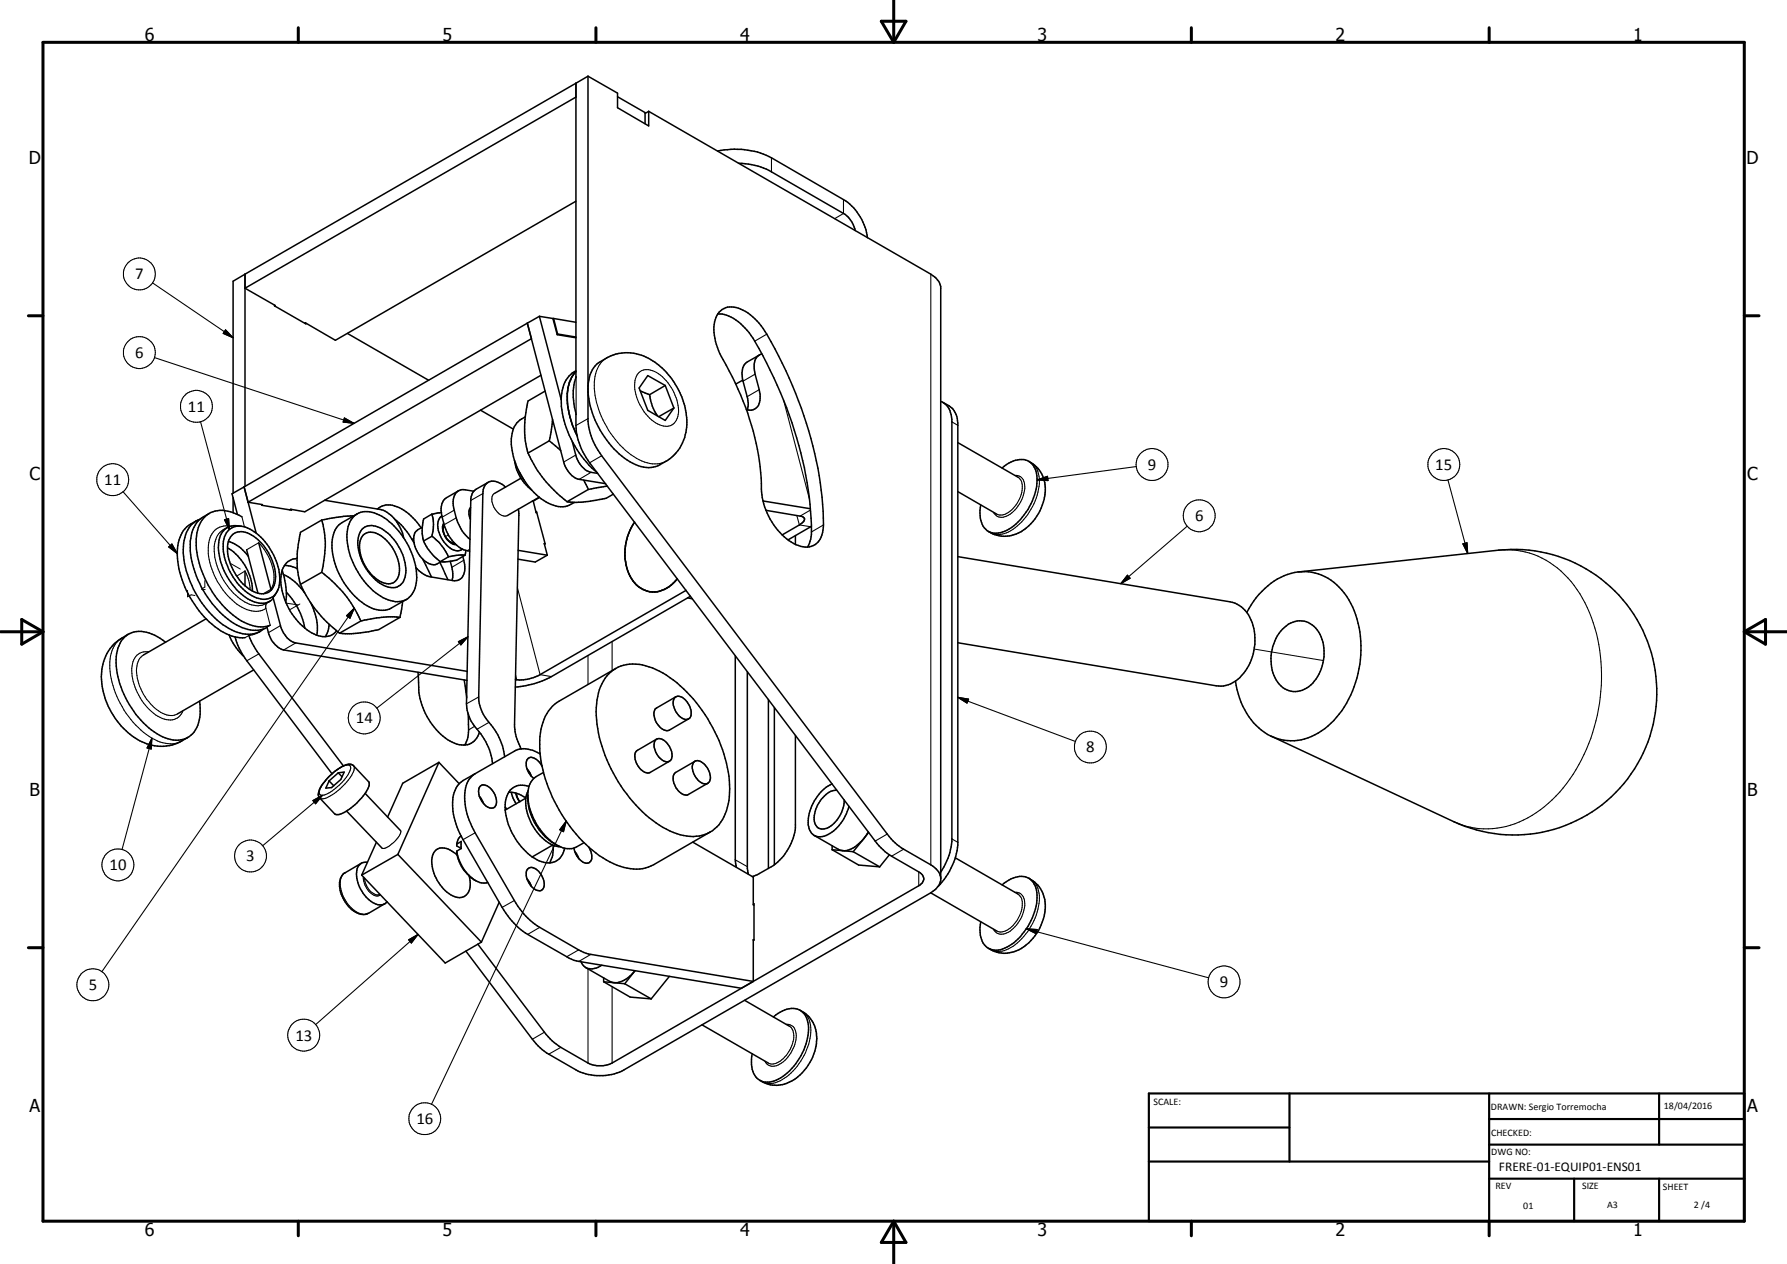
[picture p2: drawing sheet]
<svg xmlns="http://www.w3.org/2000/svg" width="420mm" height="297mm" viewBox="0 0 420 297" stroke-linecap="round" stroke-linejoin="round" font-family="sans-serif">
<defs><g id="words">
<g font-size="4.2">
<text x="34" y="9.6">6</text>
<text x="104" y="9.6">5</text>
<text x="174" y="9.6">4</text>
<text x="244" y="9.6">3</text>
<text x="314" y="9.6">2</text>
<text x="384" y="9.6">1</text>
<text x="6.8" y="38.7">D</text>
<text x="410.6" y="38.7">D</text>
<text x="7" y="112.9">C</text>
<text x="410.8" y="112.9">C</text>
<text x="7" y="187.1">B</text>
<text x="410.8" y="187.1">B</text>
<text x="7" y="261.4">A</text>
<text x="410.8" y="261.4">A</text>
<text x="34" y="290.4">6</text>
<text x="104" y="290.4">5</text>
<text x="174" y="290.4">4</text>
<text x="244" y="290.4">3</text>
<text x="314" y="290.4">2</text>
<text x="384" y="290.4">1</text>
</g>
<g font-size="3.9">
<text x="31.8" y="65.7">7</text>
<text x="31.8" y="84.2">6</text>
<text x="44.2" y="96.8">11</text>
<text x="269.9" y="110.4">9</text>
<text x="337.5" y="110.4">15</text>
<text x="24.5" y="114">11</text>
<text x="281" y="122.5">6</text>
<text x="83.7" y="170">14</text>
<text x="255.3" y="176.8">8</text>
<text x="57.9" y="202.4">3</text>
<text x="25.8" y="204.5">10</text>
<text x="20.9" y="232.7">5</text>
<text x="286.8" y="232">9</text>
<text x="69.5" y="244.5">13</text>
<text x="97.9" y="264.2">16</text>
</g>
<text font-size="3.1" x="352.4" y="275.1">FRERE-01-EQUIP01-ENS01</text>
<g font-size="2.4">
<text x="271.2" y="259.7">SCALE:</text>
<text x="350.6" y="260.8">DRAWN: Sergio Torremocha</text>
<text x="391.2" y="260.6">18/04/2016</text>
<text x="350.6" y="267">CHECKED:</text>
<text x="350.6" y="271.4">DWG NO:</text>
<text x="351.6" y="279.3">REV</text>
<text x="372" y="279.4">SIZE</text>
<text x="391" y="279.6">SHEET</text>
<text x="358.1" y="284.1">01</text>
<text x="377.9" y="283.8">A3</text>
<text x="398.3" y="283.8">2 /4</text>
</g>
</g></defs>
<path d="M44.1 138.7v1.6l.8-.5 .9 .2M48.2 136.4v1.6l-.8 .4 .8 .2M54.1 132.4l2.4 1.3M105.4 125.7l-.7 .4M67.3 141.7l2.8 .5M70.5 141.9l-2.4 1.4M294.9 152.5l16.3 2.7" fill="none" stroke="#000" stroke-width=".24"/>
<g fill="none" stroke="#000" stroke-width=".35">
<path d="M135.4 19.6v69M135.4 19.6l-77.8 44.8M138.2 17.9v81.1a15.7 15.7 0 0 0 3.3 8.1l67.6 89.5 .9 1 2 1.7 6.9 3.9a4.5 4.5 0 0 1 2.3 2.9M138.2 17.9l7 4v3.4l7.3 4.3v-3.4M138.2 17.9l-2.8 1.7M135.4 22.8l-77.8 44.9 7.1 4.1-.2 .1M145.2 22.7l6.5 3.8v2.6M152.5 26.2l66.4 38.2 1.2 1 .8 1.1 .3 .8v139.6l-.5 1.2-.6 .7-1.2 1M152.5 26.2l-.8 .5M168.7 35.5a19.2 19.2 0 0 1 12.7 1.6l16.9 9.8a12.8 12.8 0 0 1 5.7 9M173.6 38.4a15.8 15.8 0 0 1 7.8 2l16.9 9.8a6.2 6.2 0 0 1 2.8 4M135.4 47.3l-56.5 32.7-7.1-4.1h-.1"/>
<path d="M57.6 64.4v49.9M57.6 64.4l-2.8 1.7v49.8M64.5 71.9l7.4 4.2v-.2M64.5 71.7v.2M81.7 78.4l19.1 11M124 75.9l8.5 32.7a5.7 5.7 0 0 0 3.7 4l6.2 1.1M124 75.9l1 3.7-66.7 38.4 3.4 .6-.2 .1M124 75.9l-66.6 38.5M126.8 74.3l3.2 .5 1 3.9 4.4 .7M126.8 74.3l5.1 19.6M126.8 74.3l-2.8 1.6M130.2 74.8l5.2 .9"/>
<path d="M130.2 74.8l.9 3.7M130.2 74.8l-.2 .1M131.1 78.5l4.3 .7M131.1 78.5l-.1 .1M168.8 73.8a9 9 0 0 1 6.9 3.8l.5 .6a94.4 94.4 0 0 1 14.6 45.2 8.2 8.2 0 0 1-.9 5.2M169.1 73.3a4.5 4.5 0 0 1 5.6-.4 15.6 15.6 0 0 1 6.6 7.4 95.1 95.1 0 0 1 12.2 39.8l.1 3.3a5.1 5.1 0 0 1-2.4 4.8 6.1 6.1 0 0 1-6.3-1.6 16.8 16.8 0 0 1-5.9-14.2 66.4 66.4 0 0 0-9.8-29.3 10.7 10.7 0 0 1-.6-9zM113 96.4l7.7 4.4M123.5 98a5.5 5.5 0 0 0-3.3 5.1 17.8 17.8 0 0 0 8.8 15.2 5.6 5.6 0 0 0 6.1-.2M127.2 88.2l-55.5 32.1-3.3-.6-.3 .1M128.2 91.9l-4 2.3a22.7 22.7 0 0 0 0 12.3M129.9 98.6l-.8 5M131.9 93.9a23.5 23.5 0 0 0 8.6 17.2"/>
<path d="M135.4 87.3a8.8 8.8 0 0 0-2 7.5l.4 2.5a20.4 20.4 0 0 0 1.9 5.1M135.4 87.1a6.8 6.8 0 0 0-3.4 6l-.1 .8M135.5 88.6a14.1 14.1 0 0 0-.1 8.8v2.6a16 16 0 0 0 3.2 8.8l67.6 89.4 2.4 2.3 7.4 4.4a1.71 1.71 0 0 1 1.2 1.6 1.71 1.71 0 0 1-1.2 1.7l-72.1 41.6a6.3 6.3 0 0 1-5.7 0l-6.3-3.7-2.5-2-1.4-1.5-15.7-20.7M138.2 90.7a6.9 6.9 0 0 1 4.7-6.8 10.9 10.9 0 0 1 12.4 2.2 17.6 17.6 0 0 1 6 15.5 9.8 9.8 0 0 1-4.7 6.8 6.9 6.9 0 0 1-8.4 .1 22.2 22.2 0 0 1-10-16.3M150.5 91.8l2.2 1M152.7 92.8a11.6 11.6 0 0 0 1.9 4.9M156.4 90.6l-4.1-2.3-2 2.9 2 5.2 4.1 2.4 2-2.9M156.4 90.6l2 5.3M156.4 90.6l-3.7 2.2M158.4 95.9l-3.5 2M174.7 89.3l-1.7 1M178.6 83.4l-2.9 1.6a3.5 3.5 0 0 0-1.1 4.1l1.2 4.6 .1 1.4-.2 1.2"/>
<path d="M179.1 83.2a2.93 2.93 0 0 0-1.7 3.8l1.1 4.6a3.8 3.8 0 0 1-1.2 4.6l-.6 .2-1.2-.1M221.2 94.3a4.4 4.4 0 0 1 2.6 4.3v99.1a15.1 15.1 0 0 1-2.6 7.3M221.7 94.6l1.5 .8a4.9 4.9 0 0 1 2 4v99.2a16.5 16.5 0 0 1-4.6 9.7M54.8 117v3.5M57.4 114.4l-2.8 1.6 1.2 4.9M57.4 114.4l2.8 10.9M61.5 118.6l.1 .1 6.9 1.2v-.2M76.3 117.6l13.1 2.1a8.5 8.5 0 0 1 5.5 6.7M88.7 119.6a4.2 4.2 0 0 1 4.6-.5 12.4 12.4 0 0 1 5.7 5M107.8 115.4l-2.8 1.6a4 4 0 0 0-1 4.5 10.2 10.2 0 0 0 4.6 7.5l1.8 .5M110.6 119.3l-.3 .6a3.3 3.3 0 0 0 .3 2.1M111.4 115.4l-2-.3a2.43 2.43 0 0 0-2.9 2.8 12.1 12.1 0 0 0 4 8.8"/>
<path d="M114.6 113.5l-.5 .5-.4 .7-.2 1.3-.9 47.8a10.3 10.3 0 0 0 3.3 7.1 14.3 14.3 0 0 1 2.7 6.9M118.9 114.5a3.8 3.8 0 0 0-4-1.2l-3 1.7a2.96 2.96 0 0 0-1.2 2.6l-1 47.8a9.7 9.7 0 0 0 2.9 6.5 13.9 13.9 0 0 1 3.2 7.6M121 108.2a10.5 10.5 0 0 0 4 6.9M121.9 119.6l.1 1.5-1 49.2a12.6 12.6 0 0 0 1.5 5.7M122 110.8l1.3 2.1M122.5 112.4l-6.2 3.6M124.2 106.5a29.2 29.2 0 0 0 9.1 11.4M125.2 117.7l.2 .1M125.4 117.8l.7 2.7h.1M126.8 116.8l-7.5 4.4M126.9 116.9l-1.5 .9M129.1 103.6l2.8 2.3"/>
<path d="M129.1 103.6l-4.9 2.9M134.5 103.7l.9 3.2a5.4 5.4 0 0 0 3.6 4.1l1.5 .3M137.2 112.8l1.1 2.2M138.3 115l-5 2.9M142.8 114.3l-4.5 .7M144.2 116.1a9.4 9.4 0 0 1-4 1.5l-3.6 .4-3.3-.1M179.4 117.7l11.1 1.8M180.1 119.9l8 1.4a.85 .85 0 0 1 1.1 .6 .85 .85 0 0 1-.7 1l-4.6 2.8M225.2 115.5l9.1 5.3M225.2 104l14.1 8.1M235.6 110a6.1 6.1 0 0 1 6-1.8 4.9 4.9 0 0 1 2.2 5.4 14.4 14.4 0 0 1-7.5 11.2 3.8 3.8 0 0 1-5.8-3l-.1-1.9 .2-1.2M241.9 108.4a7.5 7.5 0 0 1 3.4 9.6 10.9 10.9 0 0 1-8 7.9 7.1 7.1 0 0 1-4.9-1"/>
<path d="M46.2 122.4a7.7 7.7 0 0 0-4.5 8 23.1 23.1 0 0 0 11.5 18.5l.7 .3M47.1 122a6.3 6.3 0 0 0-3.9 5.7 22.5 22.5 0 0 0 5.4 15.5 15 15 0 0 0 9.1 5.8 5.6 5.6 0 0 0 4.3-1.2M49.2 120.6a7 7 0 0 0-4.5 6.6 23.1 23.1 0 0 0 8.3 17.8 10.3 10.3 0 0 0 8.2 3l1.6-.6M53.4 124l-1 .5M53.5 128.7a12.3 12.3 0 0 1 5.8 10.2M53.7 127.3a9 9 0 0 1 4.7 3.5M53.8 124.6a4.6 4.6 0 0 1 6 .4 13.7 13.7 0 0 1 5.8 13 3.7 3.7 0 0 1-5.3 2.5 14.2 14.2 0 0 1-7.8-13.3l.3-1zM54.5 125.8a3.4 3.4 0 0 1 4.1-.4 12 12 0 0 1 6.1 11.2 3.2 3.2 0 0 1-5.1 2.4 12.1 12.1 0 0 1-6.1-11.1 3.6 3.6 0 0 1 1-2.1zM56.8 123.7a4 4 0 0 0-5.4 3.8 14.9 14.9 0 0 0 8.4 14 4.1 4.1 0 0 0 4.1-.5M56.9 121.5a7.7 7.7 0 0 0-7.8-.8 6.8 6.8 0 0 0-3 6 23.3 23.3 0 0 0 9.3 18.3 8.9 8.9 0 0 0 8.1 1.9M57.6 134.2v3.5M58 129.2l2.7 10.2"/>
<path d="M60.8 127.6l2.9 10.9M66.4 134a17.7 17.7 0 0 1 .8 7.6M66.6 135a12.1 12.1 0 0 1 5.1 4.4M66.9 132.9l1.5 .2 1.5 .5M67.3 139.1a16.1 16.1 0 0 1 4.4 8.5M69.8 131.2a4.1 4.1 0 0 0-3.7 4.4 15.5 15.5 0 0 0 5.6 12M70.6 137.3a30.7 30.7 0 0 0 9.2 11.5M75.6 122.2a21.9 21.9 0 0 1 0 12.3M75.6 134.5a28.7 28.7 0 0 1 9.3 11.4M75.6 122.2l-5 2.9a23.5 23.5 0 0 0 0 12.2M75.6 134.5l-5 2.8M83.1 121.2l-2.3 .1-5.2 .9"/>
<path d="M83.1 121.4a4.8 4.8 0 0 1 6.1-.4 17.3 17.3 0 0 1 8.7 16 4.5 4.5 0 0 1-6.6 4 16.9 16.9 0 0 1-8.9-10.3 10.6 10.6 0 0 1 .1-8.5zM84 120.8l-3.6 2a5.4 5.4 0 0 0-2.3 4.6 17.5 17.5 0 0 0 9.3 15.5 5.3 5.3 0 0 0 4.6 0l3.6-2.1M85.1 124.4a3.7 3.7 0 0 1 4.7-.2 12 12 0 0 1 5.5 11 3.2 3.2 0 0 1-5.1 2.4 11.9 11.9 0 0 1-6-11.2l.5-1.3zM85.4 125.8a3.2 3.2 0 0 1 4.3 .2 10 10 0 0 1 4.1 9 2.6 2.6 0 0 1-4.1 1.8 9.4 9.4 0 0 1-4.9-10zM92.8 122a17.9 17.9 0 0 1 4.6 5.6M99.3 123.9a2.87 2.87 0 0 0-1.9 4.1 6 6 0 0 0 4.5 4.7l.6-.1 1.2-.6M99.4 131.4l2.1 4.2M99.6 127.1l.8 1.5a13.4 13.4 0 0 0 3.1 3.4M101.5 120.8l-1.9 1.2-.3 2.1v1.2l.3 1.8M101.5 126a12.3 12.3 0 0 1 3.9 4.9M101.5 120.8a9 9 0 0 1 0 5.2M101.5 126l-1.9 1.1"/>
<path d="M103.4 132.1l1.9 4.1M103.8 120.4l-2.3 .4M103.9 121.2a3.5 3.5 0 0 0-.5 4.4 5.6 5.6 0 0 0 4.2 3.9l1.1-.5M104.3 122.9a2.96 2.96 0 0 0 .3 3M104.5 123.4a2.56 2.56 0 0 0 .1 2.5M104.6 125.9a3.5 3.5 0 0 0 2.6 2.1M104.6 125.9a2.92 2.92 0 0 0 2.2 1.7M105.4 130.9l-1.9 1.1M105.9 131.9l.5 2.4 .1 1.3-.2 .8M108.8 130.8a5.2 5.2 0 0 1-.3 5.1l-.9 .5-.7 .1-5.7-.9a6 6 0 0 1-3.4-2.3M109.3 130.5l-1.9 1.1-1.8 .4h-2.1M109.3 130.5h-2l-1.9 .4"/>
<path d="M109.5 129.4l-.2 1.1M110.4 121.6l.2 .2M121.8 129.3l6.9 1.2M126 120.3l.1-.1 2.1 7.6-.2 .1M128.1 127.8l-.1-.1 .7 2.8M128.7 130.5l-2.9 1.6-4-.7M149.2 122.7a12.2 12.2 0 0 0 .1 14.3 6 6 0 0 0 9 0l.9-1M161.3 138.7l-34.3 19.8a8.7 8.7 0 0 1-5.8 1.2M187 125.9v2M190.8 123.7l-5.5 3.2M225.2 130.8l64.1 10.6a6.4 6.4 0 0 1 3.8 2.5M305.3 134.4l47.1-5.1a33.6 33.6 0 0 1 36.7 38.9 33.6 33.6 0 0 1-47.3 24.9l-42.9-20.1"/>
<path d="M30.2 149a10.9 10.9 0 0 0-6.1 12.8 17 17 0 0 0 11 13.2 9.6 9.6 0 0 0 7.6-.8l1.5-.9M38.9 150.9a8.6 8.6 0 0 0-7.9-2.2 5.8 5.8 0 0 0-3.6 4.9 18.9 18.9 0 0 0 3 12 19.8 19.8 0 0 0 7.1 7.2 6.4 6.4 0 0 0 7.4 0 8.3 8.3 0 0 0 2.1-7.2l-.1-.8M48.5 145.4l-14.8 8.5M53.9 149.2l1.9 .6 1.8 .1M53.9 149.2a13.5 13.5 0 0 0 3.4 5M55.3 149.6a15.5 15.5 0 0 0 2.7 5.7l20.1 26.5M58.5 149.4l.8 1.9 1.6 2.4 19.8 26.3M59.6 157.4l-17.9 10.4M61.2 148.4l-.5 .2M62.8 147.4a7 7 0 0 0 2.6 4.7l1.3 .6 43.1 7.2M63.4 141.3l-1 .6M64.2 140.5l1.7 6.5a5.6 5.6 0 0 0 3.6 4.1l40.4 6.7"/>
<path d="M71.7 147.6a6 6 0 0 0 6.4 1.5l1.1-.8M73.1 141.6a13.1 13.1 0 0 1 1.4 7.7M77.4 146.7l-.3 1.6-.6 1.3M84.9 145.9l-5.1 2.9M94.1 145.1l-1.4-.2-3 .2-4.8 .8M94.1 145.1l-5.5 3-6 .8-2.8-.1M94.7 141.4l-.6 3.7M98.3 158l.1 1.2a16.2 16.2 0 0 0 7.9 15.2 4.3 4.3 0 0 0 5.8-1l.6-1.3M109.1 159.8l.7 4.2M144.8 157.1a9.9 9.9 0 0 0-4.4 7.4 29.8 29.8 0 0 0 5 19.2 30.2 30.2 0 0 0 12.1 11.6 10.3 10.3 0 0 0 9.5 .2M144.8 157.1a9.7 9.7 0 0 1 8.6-.1 30.4 30.4 0 0 1 14.1 13.9 28.5 28.5 0 0 1 3.7 18 9.5 9.5 0 0 1-4.2 6.6M144.8 157.1l-13.3 7.7a10.2 10.2 0 0 0-4.6 8.3 32 32 0 0 0 6.5 20.2 26.3 26.3 0 0 0 13.2 10.5 9.1 9.1 0 0 0 7.1-.6l13.3-7.7"/>
<path d="M161.7 140.5l1.1 .2M162.3 140.1l-32.6 18.9a21.4 21.4 0 0 1-8.5 2.5M172.9 154.1v48l.2 1.7M175.7 157.9v46.2l.3 1.3M225.2 151l60.8 10.2a6.2 6.2 0 0 0 4.5-1.1M293.1 143.9a12.2 12.2 0 0 1-1.2 14.8l-1.4 1.4M293.1 143.9a16.5 16.5 0 0 1 12.1-9.5 12.2 12.2 0 0 1 11.9 6.6 25 25 0 0 1-4.9 29.6 12.1 12.1 0 0 1-14.2 2 17.1 17.1 0 0 1-7.5-12.5M301.5 147.9a5.2 5.2 0 0 1 5.1-1.9 5.2 5.2 0 0 1 4 3.7 10.3 10.3 0 0 1-3.4 12 5.2 5.2 0 0 1-7.7-3 10.6 10.6 0 0 1 2-10.8zM103.2 179.2l-8.5 4.9-3.6 7.9M103.2 179.2l-9.7 21.6M103.2 179.2l4.8 5M110.1 167.7v5l-.2 1.1-.6 1.3"/>
<path d="M127 177.2a5.9 5.9 0 0 0-6.1-.7l-9.2 5.3M154.1 173.9a1.85 1.85 0 0 1 2.6 .6 3.7 3.7 0 0 1 1.1 4.1 1.64 1.64 0 0 1-2.6-.4 4.3 4.3 0 0 1-1.4-3.5zM154.4 173.7l-4.5 2.6a2.38 2.38 0 0 0-.1 3.3 3.3 3.3 0 0 0 2.9 2l4.7-2.7M158.7 164a1.81 1.81 0 0 1 2.5 .6 3.8 3.8 0 0 1 1.1 4.1 1.69 1.69 0 0 1-2.6-.5 3.7 3.7 0 0 1-1.2-4zM158.9 163.7l-4.5 2.7a2.11 2.11 0 0 0-.4 2.5 3.3 3.3 0 0 0 3.2 2.8l4.7-2.7M163.1 179.1a1.92 1.92 0 0 1 2.7 .6 3.8 3.8 0 0 1 .9 4.1 1.84 1.84 0 0 1-2.8-.8 3.6 3.6 0 0 1-.8-3.9zM163.4 178.9l-4.5 2.6a2.14 2.14 0 0 0-.3 2.9 3.3 3.3 0 0 0 3.1 2.4l4.7-2.7M180.7 164.4v39.7M182.1 166.3v36.9M187 172.8v21.6a12.8 12.8 0 0 1-5.6 9.3l-3.3 1.8-1.2 .5M77.3 182.5a7.8 7.8 0 0 1 5.1-2.9l.6 .2 3.8 4a4.6 4.6 0 0 1-1.8 3.7 11.6 11.6 0 0 1-5.5 3.9l-.8-.1-3.5-3.8a1.74 1.74 0 0 1 0-2.1l.6-1zM77.4 183.5l1.1 1.2"/>
<path d="M79.5 181.6l1.4-.2-.8 1.8-2.1 1.9-1.4 .1 .8-1.7M79.5 181.6l-2.1 1.9M79.5 181.6l.9 .9M81.5 190.6l8.3 8.7M85.8 186.4l8.3 8.8M88.5 197.9l-3.5 7.8M107.4 198.4l1-.7v1.7M107.4 198.4v.4l1 .6M108.4 196.4l-.7 .8-.3 1.2M108.4 199.4l-1 .6M111.7 181.8a6 6 0 0 0-2.4 5.9 16.8 16.8 0 0 0 2.4 8l9.2 15.9a17 17 0 0 0 6 6.3l9.1 5.3 2.4 1 38.7 6.4M111.7 181.8l-2.8 1.6a6.7 6.7 0 0 0-2.4 6.6 18.2 18.2 0 0 0 2.4 7.3l9.2 15.9a18.2 18.2 0 0 0 6 6.4l9.7 5.6 1.1 .5 1.2 .2 38.2 6.3 2.8-1.6"/>
<path d="M112.7 187.1l1 1.7M112.8 184.8a1.77 1.77 0 0 1 2.6 .6 3.7 3.7 0 0 1 1 4.2 1.84 1.84 0 0 1-2.7-.8 3.6 3.6 0 0 1-.9-4zM118.8 190.4a15.9 15.9 0 0 0 8 11.9 4 4 0 0 0 5.9-3M118.8 189.7l.3 .5M119.6 186.2l1.5 .1 2.5 1.2M120.2 186.2l.4 1.4 .8 1.3M121.3 186.4l.4 1.3 .5 .7M121.4 186.4l.3 1.1 .5 .9M123.6 187.6l-4.8 2.8M123.9 180.7l.7 1 .3 .7M124.1 187.5a15 15 0 0 0 6.7 11M124.2 185.8a8.7 8.7 0 0 0 .5 7.3 9.9 9.9 0 0 0 6.6 5.9h.4"/>
<path d="M124.4 184.8a3.9 3.9 0 0 0-5.5 3.2l-.1 2.4M124.9 182.4l.6 .5M127.5 180.1a3 3 0 0 0-3-2l-.3 .1a2.45 2.45 0 0 0 0 3.2l.7 1M127.8 181.5a5.8 5.8 0 0 0-2.7 1.9l-.3 .4a9.2 9.2 0 0 0-.2 7 13.1 13.1 0 0 0 6.2 7.7M130 198.6l-4.9 2.8M130 198.6a6.3 6.3 0 0 1-.8 4.2M134.9 199.3l.2 .8M137.3 198a5.2 5.2 0 0 1-4.4 1.4l-2.1-.9M138.4 199.1a3.2 3.2 0 0 1 .4 3.3 1.75 1.75 0 0 1-2.6-.6l-1.1-1.7M162.9 197.9l14.2 8.2v6.5l.2 .1M191.5 196.3l5.9 3.5a4.2 4.2 0 0 0 4.1-1.1l1.6-1.6M195.6 184.2a10.5 10.5 0 0 0-5.5 10.1 2.96 2.96 0 0 0 1.3 2"/>
<path d="M195.7 199.7l6.2 3.6 4.9 .4M195.7 199.7l4.9 .5M195.7 198.8v.9M196.8 185.7a5.4 5.4 0 0 0-4.6 3.5 4.8 4.8 0 0 0-.1 5.1 2.72 2.72 0 0 0 3.6-.5 7.8 7.8 0 0 0 2.8-5.8M199.6 189.5a9.5 9.5 0 0 1-6.3 7.1h-1.2l-.7-.3M203.1 197.1l-2.5 3.1M204.2 195.5l-1.1 1.6M204.2 195.6l-1.1 1.5M85 202.9l-3.9 2.2a3.4 3.4 0 0 0-1.1 4.1 7.8 7.8 0 0 0 4.7 5.6l.8 .1 1.1-.3 3.9-2.2M85 205.7l19.7 20.6 8.5-4.9M86.4 202.6a2.27 2.27 0 0 0-2.6 2.8 8.3 8.3 0 0 0 5 7.2l1.4-.1 .8-.6M93.5 200.8l-8.5 4.9"/>
<path d="M93.5 200.8l19.7 20.6M107.4 200a8.8 8.8 0 0 0 4.4 6.9M107.4 200a9.6 9.6 0 0 0 5.4 7.4l.8 .1 1.1-.1M107.5 201a4.5 4.5 0 0 0-4.5-1.6 3.4 3.4 0 0 0-1.5 3.7 8.9 8.9 0 0 0 6.1 7.8 2.75 2.75 0 0 0 3-3.4l-.3-1.6M117.4 212l-4.2 9.4M123.9 206.5l.7 1 .3 .8M124 204.3a1.42 1.42 0 0 1 2.1 0 4.1 4.1 0 0 1 1.6 4.5 1.65 1.65 0 0 1-2.5-.3 4.1 4.1 0 0 1-1.3-4zM135.1 200.1l1 1.7M177.1 212.5l.2-.1v8.5M200.6 200.2l6.2 3.5M209.1 200.9l-2.3 2.8M218.8 209.8l15.5 9"/>
<path d="M218.9 209.8l-72.2 41.6a12.3 12.3 0 0 1-11.3 0l-6.9-4-2-1.6-1.3-1.6-15.7-20.7M224.6 201.6l14.7 8.5M235.6 207.9a5.9 5.9 0 0 1 6.4-1.5 4.9 4.9 0 0 1 1.8 4.6 14.6 14.6 0 0 1-7 11.5 3.9 3.9 0 0 1-6.3-2.7l-.1-1.9 .2-1.3M241.9 206.4a7.6 7.6 0 0 1 3.4 9.6 10.6 10.6 0 0 1-8.5 8 6.7 6.7 0 0 1-4.4-1.2M136.6 226a2.73 2.73 0 0 0 4 1.3l.9-.5M137.7 227.4l5.7 3.2 1 .3M141.9 230.7l6.3 3.6 4.9 .4M141.9 229.8v.9M141.9 230.7l2.5 .2M144.4 230.9a6.3 6.3 0 0 0 4.9-2.8l-2.4 3.1M144.4 230.9l2.5 .3M146.9 231.2l6.2 3.5"/>
<path d="M157.4 229.4l-4.3 5.3M175.1 235.1l10.5 6.1M177.3 220.9l-.2 .1M177.3 220.9l-.2-.1v9.8M181.9 239a6.2 6.2 0 0 1 6-1.7 4.9 4.9 0 0 1 2.2 5.3 14 14 0 0 1-8.1 11.4 3.8 3.8 0 0 1-5.3-3.8l.2-2.6M188.1 237.4a7.4 7.4 0 0 1 3.7 8.9 10.8 10.8 0 0 1-8.7 8.7 6.6 6.6 0 0 1-4.5-1.1M165 240.8l15.6 9"/>
</g>
<g fill="none" stroke="#000" stroke-width=".25">
<path d="M181.4 37.1v3.3M198.3 46.9v3.3l-2.1 1.2M35.8 66.5l19 12.9M53 77.5l1.8 1.9-2.3-1zM168.8 73.8h.1M180.3 78.5l-2.9 1.7M218.9 64.4v138.8M36.3 84l46.9 15.5M47.1 99.1l6.8 25.3M81 98.2l2.2 1.3-2.5-.3zM135.4 88.6l.1 8.8M135.4 97.4h.1"/>
<path d="M138.2 98.4l-2.8 1.6M142.7 84.1a6.6 6.6 0 0 0-3 5.7 21.6 21.6 0 0 0 10.6 18.2 6.7 6.7 0 0 0 6.3 .4M150.3 87.5a3.3 3.3 0 0 1 4.1 0 10.9 10.9 0 0 1 5 10.4 2.87 2.87 0 0 1-4.3 1.9 10.9 10.9 0 0 1-5.8-10.4l.5-1.3zM177.5 87.9l-2.8 1.7M178.5 91.6l-2.8 1.6M184.3 94.1l6 23.2M223.8 99.1l1.4 .8M28.9 115.6l12.8 14.5M106.8 119.9l-2.8 1.6M113.5 116l-2.8 1.6M116.3 116l-.2 .1a3.3 3.3 0 0 0 .8 4.2l1.1 .8 .5 .2 .8-.1M135.4 106.9l-2.9 1.7"/>
<path d="M139 111l-2.8 1.6M141.5 107.1l-2.9 1.7M190.6 119.8l-2.5 1.5M238.6 111.7a2.24 2.24 0 0 1 2.3 2.7 8.3 8.3 0 0 1-4.2 6.9 2.12 2.12 0 0 1-3.1-.9M239.3 112.1a3.5 3.5 0 0 1 .8 4.1 7 7 0 0 1-4.5 4.8l-1.3-.2M242.4 108.7a5.6 5.6 0 0 1 1.8 6.3 14.6 14.6 0 0 1-7.1 10 4.6 4.6 0 0 1-4.2 .2M243.9 112.8l2.4-.9 .1 1zM267.2 109.6l-23.3 3.2M340.4 112.8l4.7 17.3M39.7 128.5l.7-.7 1.3 2.3zM52.4 124.5a5.3 5.3 0 0 0-2 5.8 15.3 15.3 0 0 0 8.2 11.7 4.2 4.2 0 0 0 3.8-.1M52.8 122.1l1-.2 .1 2.5z"/>
<path d="M54.2 123.7a4.3 4.3 0 0 0-5.2 4.4 16.6 16.6 0 0 0 7.9 14.6 5.3 5.3 0 0 0 5.6 .3M55.7 135.4l1.9-1.2a10.4 10.4 0 0 1 1.2 4.4M56.9 121.5l.6 2.3M58 129.2l2.8-1.6a11.7 11.7 0 0 1 3.5 9.7l-.6 1.2-1.8 1M65.2 139l-1.3 2M97.3 126.5l-.5 .2M107.3 121.7l-2.9 1.6M109 131.7l-2.8 1.6M110.4 129.1l-.5 .3M121.7 138.1l5.3 20.4 2.7 .5M187.4 121.2l.5 2.2 2.7 .4M193.6 123.4l-2.8 1.6"/>
<path d="M265.1 135.2l.6 .7-2.2 1.3zM279.1 123.7l-15.6 13.5M343.9 127.8l1-.2 .2 2.5zM352.4 129.3a19.3 19.3 0 0 1 17.7 8.3 37.5 37.5 0 0 1 6 27.7 38.9 38.9 0 0 1-13 24.3 20.1 20.1 0 0 1-21.3 3.5M28.7 149.9a6.6 6.6 0 0 0-2.9 5.7 21.6 21.6 0 0 0 9.9 17.9M33.7 153.9a5 5 0 0 0-1.4 5.5 11.6 11.6 0 0 0 6.9 8.6l1.4 .1 1.1-.3M35 153.2a3.4 3.4 0 0 0-3.9 3.3 13.2 13.2 0 0 0 7 12.3 3.4 3.4 0 0 0 4.9-1.8M60.7 148.6l-1.3 .6-.9 .2-.9 .5M60.9 153.7l-2.9 1.6M62.5 143l1 3.9-.7 .5M62.7 141.7l-.2 .6v.7M65.9 147l-2.8 1.7"/>
<path d="M69.5 151.1l-2.8 1.6M81.5 144.7l1.8-1.8-1 2.4zM83.3 142.9l-59.4 85.4M107.8 150.8l2.2-1.2-1.6 2zM110 149.6l-21.4 16.8M121.2 158.7l.3 1-.3 .2M138.2 154.1v6.8M143.9 150.7v6.9M35.7 173.5l-.2 2.5-.9-.2zM35.7 173.5a7.2 7.2 0 0 0 7 .7M35.7 173.5l-7 26.1M83.1 180a2.21 2.21 0 0 1-.4 2.2 12.2 12.2 0 0 1-6.7 5.5l-.8-.2"/>
<path d="M111.6 170.7l-1.4 .8M112.6 163.8l-2.9 1.6M115 169.8l-2.8 1.6M225.2 163.9l2.5 .4-.3 .9zM225.2 163.9l27.6 10.3M73.6 188.1l2.2-1.2-1.6 2zM75.8 186.9l-14 11.9M77.2 182.7a10.2 10.2 0 0 1 4.7-3 .84 .84 0 0 1 .4 1.4 12.1 12.1 0 0 1-6.3 5.8 .74 .74 0 0 1-.9-.3 .74 .74 0 0 1 .1-.9l.7-1.4zM94.1 195.2a1.62 1.62 0 0 1-.6 1.7 5.4 5.4 0 0 1-3.6 2.5l-.1-.1M111.7 195.7l-2.8 1.6M133.1 193l-.6 2.5-.9-.5zM133.1 193l-31.6 66.5"/>
<path d="M208.6 196l-2.8 1.7M212.5 199.6l-2.9 1.6M223.8 197.1l1.4 .9M81.1 205.1a3.5 3.5 0 0 0-.8 4.2 7 7 0 0 0 5.3 5.6l1-.3M85.4 206.1a4.5 4.5 0 0 0 3.4 4.5l.6-.3M85.7 206.4a4.3 4.3 0 0 0 3.1 3.9l.5-.1M98.3 219.6l-24.1 21.2M120.9 211.6l-2.8 1.6M126.9 217.9l-2.8 1.7M172.9 202.1l2.8 1.6M216 204.9v3.3M238.6 209.7a2.23 2.23 0 0 1 2.3 2.7 8.2 8.2 0 0 1-4.6 7 2.08 2.08 0 0 1-2.7-1"/>
<path d="M239.3 210.1a3.7 3.7 0 0 1 .6 4.6 6.2 6.2 0 0 1-4.6 4.3l-1-.2M241.3 218.3l2.6 .1-.3 1zM241.3 218.3l42.9 11.5M242.4 206.7a5.1 5.1 0 0 1 1.9 5.6 15.2 15.2 0 0 1-5.1 9.3 6.8 6.8 0 0 1-5.5 1.9l-.8-.4M96.1 220.9l2.2-1.3-1.6 2zM136 223.2l-2.7 1.6M138.2 227.7v22.1M138.9 224.3l-2.8 1.6M143.9 231.9v17.9M188.7 237.7a4.6 4.6 0 0 1 2 4.4 14.8 14.8 0 0 1-7.3 11.9 4.3 4.3 0 0 1-4.2 .2M128 242.6l-2.8 1.6M131.9 246.1l-2.9 1.6"/>
<path d="M184.9 240.7a2.11 2.11 0 0 1 2.3 2.3 8.1 8.1 0 0 1-4.2 7.3 2.15 2.15 0 0 1-3.1-.9M185.6 241.2a3.6 3.6 0 0 1 .7 4 6.4 6.4 0 0 1-4.8 4.9l-.9-.3"/>
<circle cx="32.8" cy="64.4" r="3.7"/>
<circle cx="32.8" cy="82.8" r="3.8"/>
<circle cx="46.2" cy="95.5" r="3.8"/>
<circle cx="26.5" cy="112.7" r="3.7"/>
<circle cx="270.9" cy="109.2" r="3.7"/>
<circle cx="339.5" cy="109.2" r="3.7"/>
<circle cx="282" cy="121.2" r="3.8"/>
<circle cx="85.6" cy="168.7" r="3.7"/>
<circle cx="256.4" cy="175.6" r="3.7"/>
<circle cx="27.7" cy="203.2" r="3.7"/>
<circle cx="58.9" cy="201.1" r="3.8"/>
<circle cx="21.8" cy="231.4" r="3.8"/>
<circle cx="287.8" cy="230.8" r="3.8"/>
<circle cx="71.4" cy="243.2" r="3.7"/>
<circle cx="99.9" cy="262.9" r="3.8"/>
</g>
<g fill="none" stroke="#000" stroke-width=".71">
<path d="M10.1 9.9h400v277.1h-400zM70.1 6.5v3.4M140.1 6.5v3.4M207.2 5h5.8l-2.9 4.9zM210.1 0v9.9M280.1 6.5v3.4M350.1 6.5v3.4M6.7 74.2h3.4M410.1 74.2h3.5M.1 148.5h10M5.1 145.6l5 2.9-5 2.9zM410.1 148.5h10"/>
<path d="M410.1 148.5l5-2.9v5.8zM6.7 222.7h3.4M410.1 222.7h3.5M70.1 287v3.4M140.1 287v3.4M210.1 287v10M210.1 287l2.9 5h-5.8zM280.1 287v3.4M350.1 287v3.4"/>
</g>
<path d="M270.1 257h140v30h-140zM303.2 257v16M350.1 257v30M390.1 257v12M270.1 265h33.1M270.1 273h80M350.1 277h60M350.1 269h60M350.1 263h60M370.1 277v10M390.1 277v10" fill="none" stroke="#000" stroke-width=".51"/>
<g fill="#000">
<path d="M53 77.5l1.8 1.9-2.3-1zM81 98.2l2.2 1.3-2.5-.3zM243.9 112.8l2.4-.9 .1 1zM39.7 128.5l.7-.7 1.3 2.3zM52.8 122.1l1-.2 .1 2.5zM265.1 135.2l.6 .7-2.2 1.3zM343.9 127.8l1-.2 .2 2.5zM81.5 144.7l1.8-1.8-1 2.4zM107.8 150.8l2.2-1.2-1.6 2zM35.7 173.5l-.2 2.5-.9-.2zM225.2 163.9l2.5 .4-.3 .9zM73.6 188.1l2.2-1.2-1.6 2z"/>
<path d="M133.1 193l-.6 2.5-.9-.5zM241.3 218.3l2.6 .1-.3 1zM96.1 220.9l2.2-1.3-1.6 2z"/>
</g>
<use href="#words"/>
</svg>
